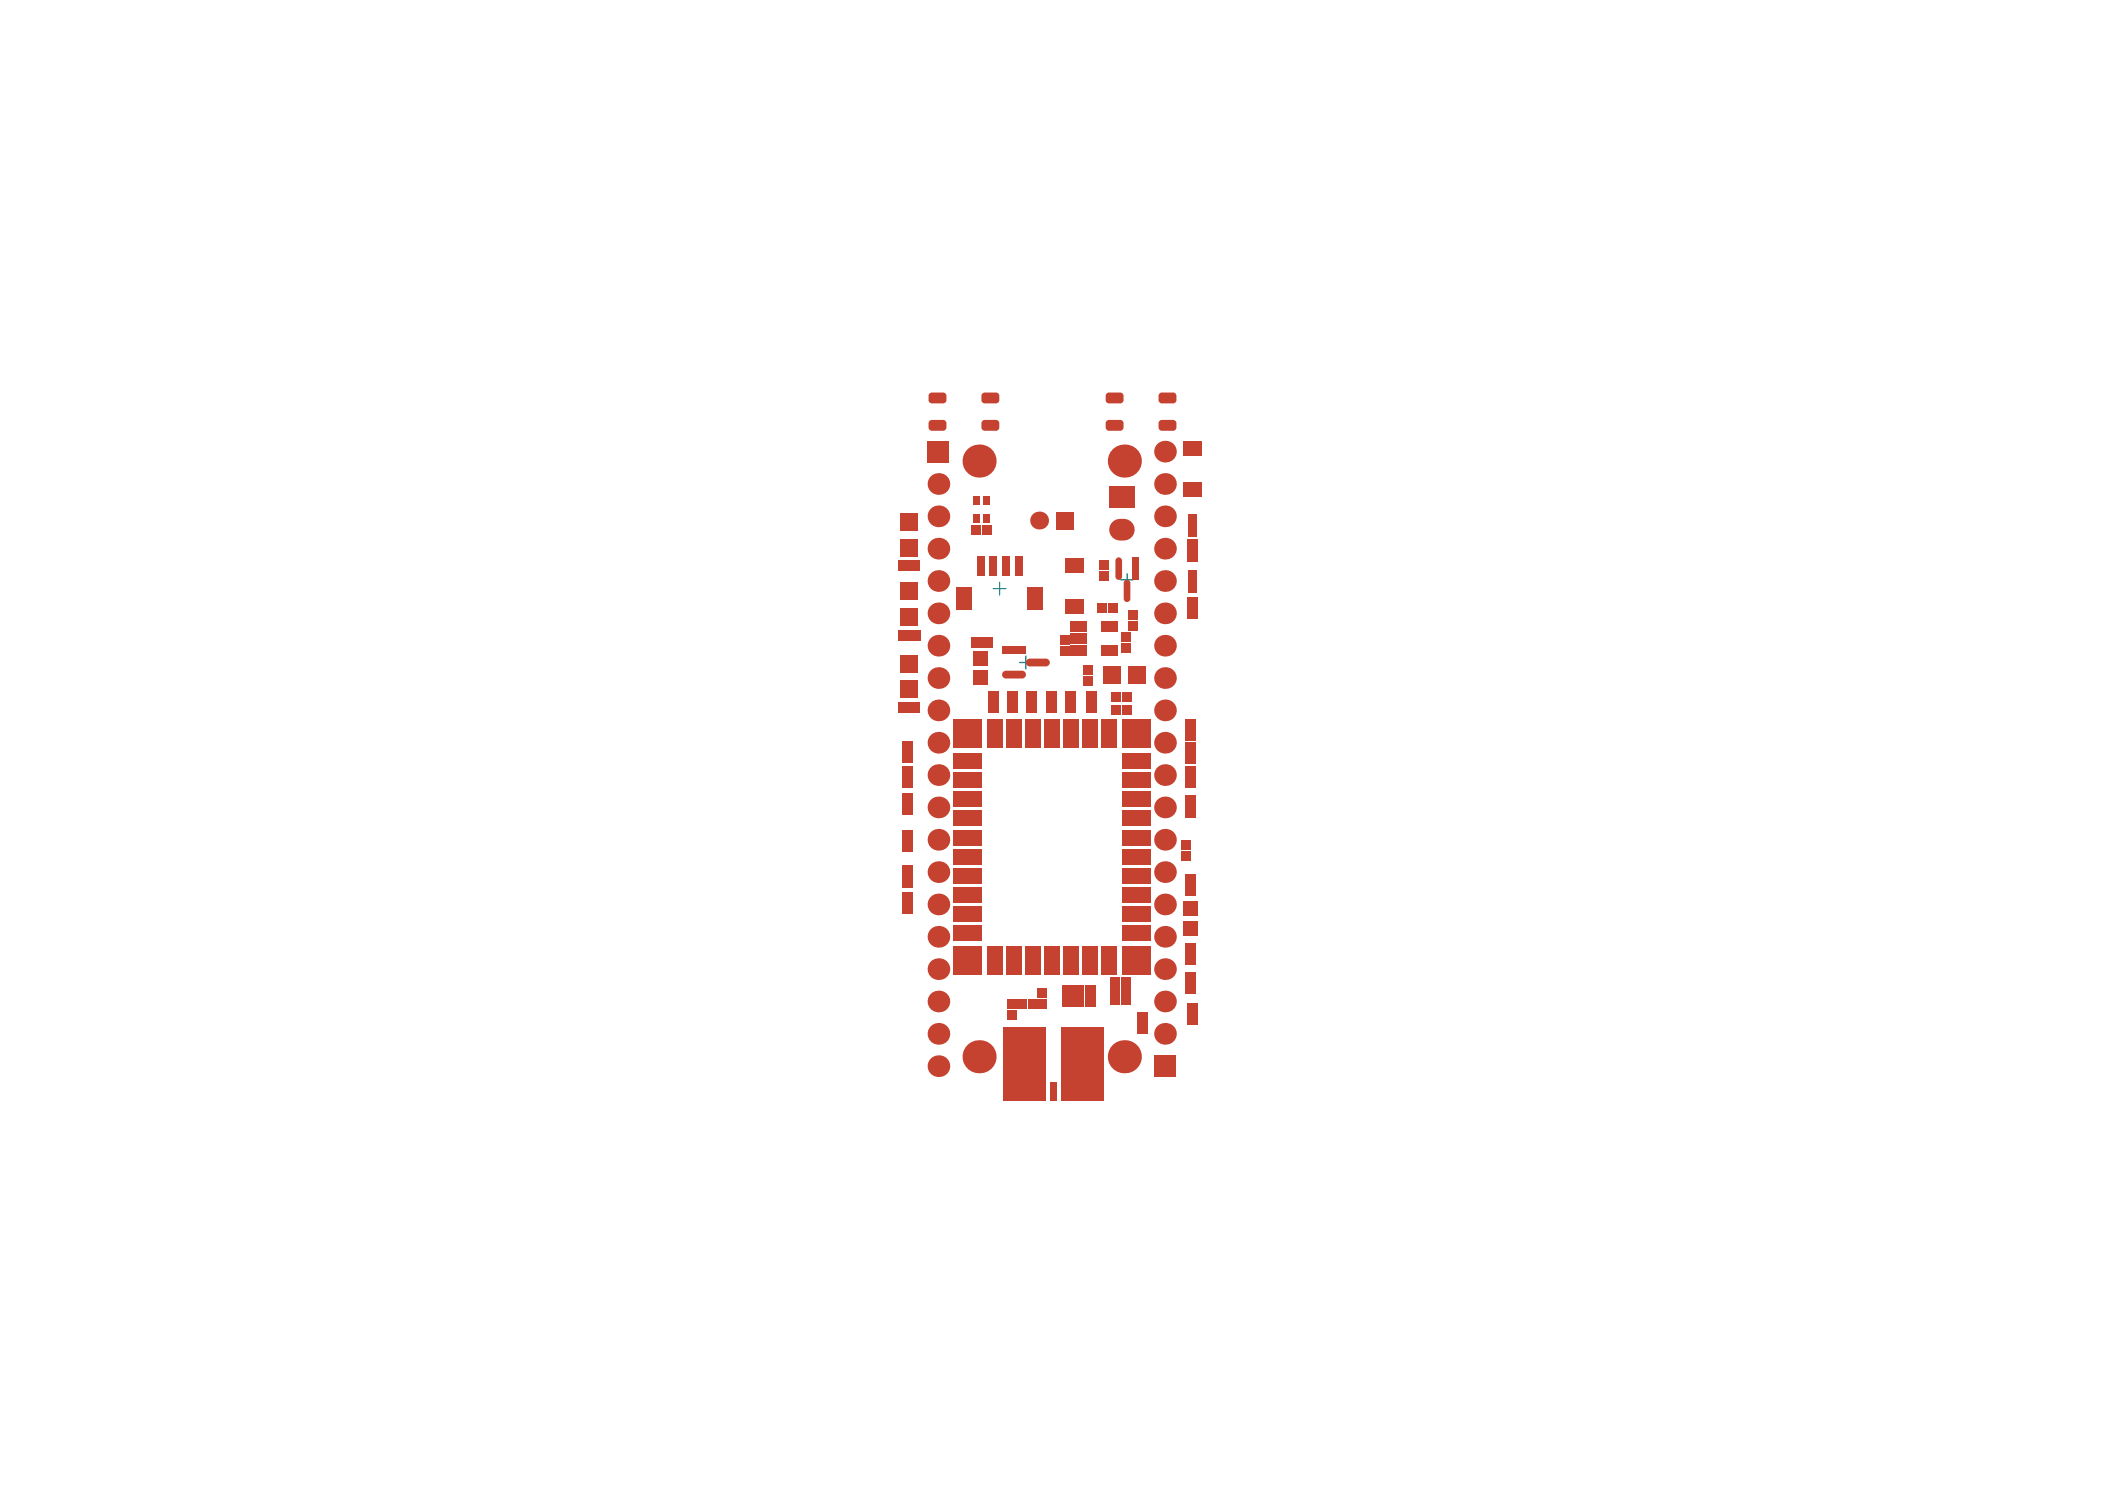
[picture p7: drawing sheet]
<svg xmlns="http://www.w3.org/2000/svg" width="297mm" height="210mm" viewBox="0 0 297 210" stroke-linecap="round" stroke-linejoin="round" font-family="sans-serif">
<path d="M140.2 83h1.8M141.1 82.1v1.8M143.9 93.5h1.8M144.8 92.6v1.8M158.1 81.8h1.8M159 80.9v1.8" fill="none" stroke="#008080" stroke-width=".18"/>
<g fill="#c64230">
<path d="M127.4 106h1.5v.1h-1.5z" fill-rule="evenodd"/>
<path d="M127.4 109.6h1.5v.1h-1.5z" fill-rule="evenodd"/>
<path d="M127.4 113.4h1.5v.1h-1.5z" fill-rule="evenodd"/>
<path d="M127.4 118.6h1.5h-1.5z" fill-rule="evenodd"/>
<path d="M127.4 123.6h1.5v.1h-1.5z" fill-rule="evenodd"/>
<path d="M127.4 127.4h1.5v.1h-1.5z" fill-rule="evenodd"/>
<path d="M167.3 102.9h1.5v.1h-1.5z" fill-rule="evenodd"/>
<path d="M167.3 109.6h1.5v.1h-1.5z" fill-rule="evenodd"/>
<path d="M153.1 140.5h1.5v.1h-1.5z" fill-rule="evenodd"/>
<path d="M160.5 144.2h1.4v.1h-1.4z" fill-rule="evenodd"/>
<path d="M167.5 143h1.4v.1h-1.4z" fill-rule="evenodd"/>
<path d="M167.3 138.7h1.5v.1h-1.5z" fill-rule="evenodd"/>
<path d="M167.3 134.5h1.5v.1h-1.5z" fill-rule="evenodd"/>
<path d="M167.3 124.8h1.5v.1h-1.5z" fill-rule="evenodd"/>
<path d="M167.3 113.7h1.5v.1h-1.5z" fill-rule="evenodd"/>
<path d="M144.8 99h1.5v.1h-1.5z" fill-rule="evenodd"/>
<path d="M167.3 106.2h1.5v.1h-1.5z" fill-rule="evenodd"/>
<path d="M151.5 140.5h1.4v.1h-1.4z" fill-rule="evenodd"/>
<path d="M149.8 140.5h1.5v.1h-1.5z" fill-rule="evenodd"/>
<path d="M138.5 89.8h.1v1.5h-.1z" fill-rule="evenodd"/>
<path d="M128.3 99v1.5z" fill-rule="evenodd"/>
<path d="M128.3 88.9v1.5z" fill-rule="evenodd"/>
<path d="M167.5 85.7h1.4v.1h-1.4z" fill-rule="evenodd"/>
<path d="M128.3 79.1v1.4z" fill-rule="evenodd"/>
<path d="M167.5 77.6h1.4v.1h-1.4z" fill-rule="evenodd"/>
<path d="M142.1 99h1.5v.1h-1.5z" fill-rule="evenodd"/>
<path d="M139.4 99h1.5v.1h-1.5z" fill-rule="evenodd"/>
<path d="M153.3 99h1.4v.1h-1.4z" fill-rule="evenodd"/>
<path d="M147.7 99h1.5v.1h-1.5z" fill-rule="evenodd"/>
<path d="M150.4 99h1.5v.1h-1.5z" fill-rule="evenodd"/>
<path d="M162.9 148.9h3v3h-3z" fill-rule="evenodd"/>
<path d="M130.9 62.2h3.1v3h-3.1z" fill-rule="evenodd"/>
</g>
<g fill="#c64230">
<circle cx="132.4" cy="145.8" r="1.53"/>
<circle cx="132.4" cy="141.3" r="1.53"/>
<circle cx="132.4" cy="150.4" r="1.53"/>
<circle cx="138.2" cy="149.1" r="2.34"/>
<circle cx="158.7" cy="149.1" r="2.34"/>
<circle cx="164.4" cy="145.8" r="1.53"/>
<circle cx="164.4" cy="141.3" r="1.53"/>
<circle cx="132.4" cy="118.5" r="1.53"/>
<circle cx="132.4" cy="136.7" r="1.53"/>
<circle cx="132.4" cy="132.1" r="1.53"/>
<circle cx="132.4" cy="123" r="1.53"/>
<circle cx="132.4" cy="113.9" r="1.53"/>
<circle cx="132.4" cy="127.6" r="1.53"/>
<circle cx="164.4" cy="136.7" r="1.53"/>
<circle cx="164.4" cy="132.1" r="1.53"/>
<circle cx="164.4" cy="127.6" r="1.53"/>
<circle cx="164.4" cy="123" r="1.53"/>
<circle cx="164.4" cy="118.5" r="1.53"/>
<circle cx="132.4" cy="100.2" r="1.53"/>
<circle cx="132.4" cy="91.1" r="1.53"/>
<circle cx="132.4" cy="95.6" r="1.53"/>
<circle cx="132.4" cy="104.8" r="1.53"/>
<circle cx="132.4" cy="109.3" r="1.53"/>
<circle cx="164.4" cy="113.9" r="1.53"/>
<circle cx="164.4" cy="109.3" r="1.53"/>
<circle cx="164.4" cy="104.8" r="1.53"/>
<circle cx="164.4" cy="100.2" r="1.53"/>
<circle cx="164.4" cy="95.6" r="1.53"/>
<circle cx="164.4" cy="91.1" r="1.53"/>
<circle cx="164.4" cy="86.5" r="1.53"/>
<circle cx="132.4" cy="86.5" r="1.53"/>
<circle cx="132.4" cy="82" r="1.53"/>
<circle cx="132.4" cy="77.4" r="1.53"/>
<circle cx="146.6" cy="73.4" r="1.26"/>
<circle cx="132.4" cy="72.8" r="1.53"/>
<circle cx="132.4" cy="68.3" r="1.53"/>
<circle cx="138.2" cy="65" r="2.34"/>
<circle cx="164.4" cy="82" r="1.53"/>
<circle cx="164.4" cy="77.4" r="1.53"/>
</g>
<path d="M158 74.7h.6" fill="none" stroke="#c64230" stroke-width="3.1"/>
<g fill="#c64230">
<path d="M149 72.2h2.5v2.5h-2.5z" fill-rule="evenodd"/>
<path d="M156.5 68.6h3.6v3.1h-3.6z" fill-rule="evenodd"/>
<path d="M134.9 82.8h2.2v3.2h-2.2z" fill-rule="evenodd"/>
<path d="M145 82.8h2.2v3.2h-2.2z" fill-rule="evenodd"/>
<path d="M137.8 78.5h1.1v2.7h-1.1z" fill-rule="evenodd"/>
<path d="M139.6 78.5h1.1v2.7h-1.1z" fill-rule="evenodd"/>
<path d="M141.4 78.5h1.1v2.7h-1.1z" fill-rule="evenodd"/>
<path d="M143.2 78.5h1.1v2.7h-1.1z" fill-rule="evenodd"/>
<path d="M150.4 78.7h2.5v2h-2.5z" fill-rule="evenodd"/>
<path d="M150.4 84.6h2.5v2h-2.5z" fill-rule="evenodd"/>
<path d="M127.4 104.5h1.5v1.5h-1.5z" fill-rule="evenodd"/>
<path d="M127.4 106h1.5v1.6h-1.5z" fill-rule="evenodd"/>
<path d="M127.4 108.1h1.5v1.5h-1.5z" fill-rule="evenodd"/>
<path d="M127.4 109.6h1.5v1.6h-1.5z" fill-rule="evenodd"/>
<path d="M127.4 111.9h1.5v1.6h-1.5z" fill-rule="evenodd"/>
<path d="M127.4 113.5h1.5v1.5h-1.5z" fill-rule="evenodd"/>
<path d="M127.4 117h1.5v1.6h-1.5z" fill-rule="evenodd"/>
<path d="M127.4 118.6h1.5v1.6h-1.5z" fill-rule="evenodd"/>
<path d="M127.4 123.6h1.5v1.6h-1.5z" fill-rule="evenodd"/>
<path d="M127.4 122.1h1.5v1.5h-1.5z" fill-rule="evenodd"/>
<path d="M127.4 125.8h1.5v1.6h-1.5z" fill-rule="evenodd"/>
<path d="M127.4 127.4h1.5v1.6h-1.5z" fill-rule="evenodd"/>
<path d="M167.3 101.4h1.5v1.6h-1.5z" fill-rule="evenodd"/>
<path d="M167.3 103h1.5v1.5h-1.5z" fill-rule="evenodd"/>
<path d="M167.3 108.1h1.5v1.5h-1.5z" fill-rule="evenodd"/>
<path d="M167.3 109.6h1.5v1.6h-1.5z" fill-rule="evenodd"/>
<path d="M138.5 59.7l.5-.5h1.5l.5 .5v.6l-.5 .5h-1.5l-.5-.5z" fill-rule="evenodd"/>
<path d="M131 59.7l.5-.5h1.6l.5 .5v.6l-.5 .5h-1.6l-.5-.5z" fill-rule="evenodd"/>
<path d="M138.5 55.8l.5-.4h1.5l.5 .4v.6l-.5 .5h-1.5l-.5-.5z" fill-rule="evenodd"/>
<path d="M131 55.8l.5-.4h1.6l.5 .4v.6l-.5 .5h-1.6l-.5-.5z" fill-rule="evenodd"/>
<path d="M158.6 82.2l.4-.4 .5 .4v2.3l-.5 .4-.4-.4z" fill-rule="evenodd"/>
<path d="M157.4 79.1l.5-.5 .4 .5v2.2l-.4 .5-.5-.5z" fill-rule="evenodd"/>
<path d="M159.7 78.6h1v3.2h-1z" fill-rule="evenodd"/>
<path d="M145.1 141h1.4v1.2h-1.4z" fill-rule="evenodd"/>
<path d="M143.6 141h1.3v1.2h-1.3z" fill-rule="evenodd"/>
<path d="M153.1 140.5h1.5v1.6h-1.5z" fill-rule="evenodd"/>
<path d="M153.1 139h1.5v1.5h-1.5z" fill-rule="evenodd"/>
<path d="M142.2 142.4h1.3v1.4h-1.3z" fill-rule="evenodd"/>
<path d="M142.2 140.9h1.3v1.3h-1.3z" fill-rule="evenodd"/>
<path d="M146.4 140.9h1.2v1.4h-1.2z" fill-rule="evenodd"/>
<path d="M146.4 139.4h1.2v1.4h-1.2z" fill-rule="evenodd"/>
<path d="M160.5 144.3h1.4v1.6h-1.4z" fill-rule="evenodd"/>
<path d="M160.5 142.7h1.4v1.6h-1.4z" fill-rule="evenodd"/>
<path d="M167.5 143h1.4v1.6h-1.4z" fill-rule="evenodd"/>
<path d="M167.5 141.5h1.4v1.5h-1.4z" fill-rule="evenodd"/>
<path d="M167.3 138.7h1.5v1.6h-1.5z" fill-rule="evenodd"/>
<path d="M167.3 137.2h1.5v1.5h-1.5z" fill-rule="evenodd"/>
<path d="M167.3 134.6h1.5v1.6h-1.5z" fill-rule="evenodd"/>
<path d="M167.3 133h1.5v1.6h-1.5z" fill-rule="evenodd"/>
<path d="M167.3 124.9h1.5v1.6h-1.5z" fill-rule="evenodd"/>
<path d="M167.3 123.3h1.5v1.6h-1.5z" fill-rule="evenodd"/>
<path d="M167.3 112.2h1.5v1.5h-1.5z" fill-rule="evenodd"/>
<path d="M167.3 113.8h1.5v1.5h-1.5z" fill-rule="evenodd"/>
<path d="M144.8 97.5h1.5v1.5h-1.5z" fill-rule="evenodd"/>
<path d="M144.8 99h1.5v1.6h-1.5z" fill-rule="evenodd"/>
<path d="M167.3 106.2h1.5v1.6h-1.5z" fill-rule="evenodd"/>
<path d="M167.3 104.6h1.5v1.6h-1.5z" fill-rule="evenodd"/>
<path d="M149.6 89.6h1.3v1.4h-1.3z" fill-rule="evenodd"/>
<path d="M149.6 91.2h1.3v1.3h-1.3z" fill-rule="evenodd"/>
<path d="M166.9 62.2h2.6v2h-2.6z" fill-rule="evenodd"/>
<path d="M166.9 68.1h2.6v2h-2.6z" fill-rule="evenodd"/>
<path d="M159.2 94h2.5v2.5h-2.5z" fill-rule="evenodd"/>
<path d="M155.6 94h2.5v2.5h-2.5z" fill-rule="evenodd"/>
<path d="M141.5 144.9h6v10.3h-6z" fill-rule="evenodd"/>
<path d="M149.7 144.9h6v10.3h-6z" fill-rule="evenodd"/>
<path d="M148.1 152.7h1v2.5h-1z" fill-rule="evenodd"/>
<path d="M156.7 140.4h1.3v1.3h-1.3z" fill-rule="evenodd"/>
<path d="M158.2 140.4h1.4v1.3h-1.4z" fill-rule="evenodd"/>
<path d="M144.8 93.5l.5-.6h2.3l.5 .6-.5 .5h-2.3z" fill-rule="evenodd"/>
<path d="M141.4 95.2l.6-.6h2.2l.6 .6-.6 .5h-2.2z" fill-rule="evenodd"/>
<path d="M141.4 91.2h3.4v1.1h-3.4z" fill-rule="evenodd"/>
<path d="M158.2 139.2h1.4v1.2h-1.4z" fill-rule="evenodd"/>
<path d="M156.7 139.2h1.3v1.2h-1.3z" fill-rule="evenodd"/>
<path d="M158.2 137.9h1.4v1.3h-1.4z" fill-rule="evenodd"/>
<path d="M156.7 137.9h1.3v1.3h-1.3z" fill-rule="evenodd"/>
<path d="M158.4 97.7h1.4v1.2h-1.4z" fill-rule="evenodd"/>
<path d="M156.9 97.7h1.3v1.2h-1.3z" fill-rule="evenodd"/>
<path d="M166.7 120.1h1.2v1.4h-1.2z" fill-rule="evenodd"/>
<path d="M166.7 118.6h1.2v1.3h-1.2z" fill-rule="evenodd"/>
<path d="M158.4 99.5h1.4v1.2h-1.4z" fill-rule="evenodd"/>
<path d="M156.9 99.5h1.3v1.2h-1.3z" fill-rule="evenodd"/>
<path d="M155.2 79.1h1.2v1.3h-1.2z" fill-rule="evenodd"/>
<path d="M155.2 80.6h1.2v1.4h-1.2z" fill-rule="evenodd"/>
<path d="M151.5 139h1.4v1.5h-1.4z" fill-rule="evenodd"/>
<path d="M151.5 140.5h1.4v1.6h-1.4z" fill-rule="evenodd"/>
<path d="M149.8 140.5h1.5v1.6h-1.5z" fill-rule="evenodd"/>
<path d="M149.8 139h1.5v1.5h-1.5z" fill-rule="evenodd"/>
<path d="M167 127.2h2.1v2h-2.1z" fill-rule="evenodd"/>
<path d="M167 129.9h2.1v2h-2.1z" fill-rule="evenodd"/>
<path d="M137 89.8h1.5v1.5h-1.5z" fill-rule="evenodd"/>
<path d="M138.6 89.8h1.5v1.5h-1.5z" fill-rule="evenodd"/>
<path d="M127 82.1h2.6v2.6h-2.6z" fill-rule="evenodd"/>
<path d="M127 85.7h2.6v2.5h-2.6z" fill-rule="evenodd"/>
<path d="M167.6 72.5h1.2v1.6h-1.2z" fill-rule="evenodd"/>
<path d="M167.6 74.1h1.2v1.7h-1.2z" fill-rule="evenodd"/>
<path d="M126.7 99h1.6v1.5h-1.6z" fill-rule="evenodd"/>
<path d="M128.3 99h1.6v1.5h-1.6z" fill-rule="evenodd"/>
<path d="M126.7 88.9h1.6v1.5h-1.6z" fill-rule="evenodd"/>
<path d="M128.3 88.9h1.6v1.5h-1.6z" fill-rule="evenodd"/>
<path d="M159.3 87.6h1.3v1.4h-1.3z" fill-rule="evenodd"/>
<path d="M159.3 86.1h1.3v1.3h-1.3z" fill-rule="evenodd"/>
<path d="M155.4 133.5h2.2v4h-2.2z" fill-rule="evenodd"/>
<path d="M144.6 133.5h2.2v4h-2.2z" fill-rule="evenodd"/>
<path d="M142 133.5h2.1v4h-2.1z" fill-rule="evenodd"/>
<path d="M152.7 133.5h2.2v4h-2.2z" fill-rule="evenodd"/>
<path d="M150 133.5h2.2v4h-2.2z" fill-rule="evenodd"/>
<path d="M147.3 133.5h2.2v4h-2.2z" fill-rule="evenodd"/>
<path d="M134.5 133.5h4v4h-4z" fill-rule="evenodd"/>
<path d="M134.5 122.5h4v2.1h-4z" fill-rule="evenodd"/>
<path d="M134.5 106.3h4v2.2h-4z" fill-rule="evenodd"/>
<path d="M134.5 114.4h4v2.1h-4z" fill-rule="evenodd"/>
<path d="M134.5 111.7h4v2.1h-4z" fill-rule="evenodd"/>
<path d="M134.5 117.1h4v2.1h-4z" fill-rule="evenodd"/>
<path d="M134.5 109h4v2.2h-4z" fill-rule="evenodd"/>
<path d="M134.5 119.8h4v2.1h-4z" fill-rule="evenodd"/>
<path d="M158.4 122.5h4v2.1h-4z" fill-rule="evenodd"/>
<path d="M158.4 111.7h4v2.1h-4z" fill-rule="evenodd"/>
<path d="M158.4 109h4v2.2h-4z" fill-rule="evenodd"/>
<path d="M158.4 106.3h4v2.2h-4z" fill-rule="evenodd"/>
<path d="M158.4 114.4h4v2.1h-4z" fill-rule="evenodd"/>
<path d="M158.4 117.1h4v2.1h-4z" fill-rule="evenodd"/>
<path d="M158.4 119.8h4v2.1h-4z" fill-rule="evenodd"/>
<path d="M134.5 127.9h4v2.1h-4z" fill-rule="evenodd"/>
<path d="M158.4 125.2h4v2.1h-4z" fill-rule="evenodd"/>
<path d="M134.5 130.5h4v2.2h-4z" fill-rule="evenodd"/>
<path d="M158.4 127.9h4v2.1h-4z" fill-rule="evenodd"/>
<path d="M134.5 125.2h4v2.1h-4z" fill-rule="evenodd"/>
<path d="M158.4 130.5h4v2.2h-4z" fill-rule="evenodd"/>
<path d="M139.3 101.5h2.1v4h-2.1z" fill-rule="evenodd"/>
<path d="M142 101.5h2.1v4h-2.1z" fill-rule="evenodd"/>
<path d="M144.6 101.5h2.2v4h-2.2z" fill-rule="evenodd"/>
<path d="M147.3 101.5h2.2v4h-2.2z" fill-rule="evenodd"/>
<path d="M150 101.5h2.2v4h-2.2z" fill-rule="evenodd"/>
<path d="M152.7 101.5h2.2v4h-2.2z" fill-rule="evenodd"/>
<path d="M155.4 101.5h2.2v4h-2.2z" fill-rule="evenodd"/>
<path d="M158.4 133.5h4v4h-4z" fill-rule="evenodd"/>
<path d="M158.4 101.5h4v4h-4z" fill-rule="evenodd"/>
<path d="M134.5 101.5h4v4h-4z" fill-rule="evenodd"/>
<path d="M139.3 133.5h2.1v4h-2.1z" fill-rule="evenodd"/>
<path d="M137.3 94.6h2.1v2h-2.1z" fill-rule="evenodd"/>
<path d="M137.3 91.9h2.1v2.1h-2.1z" fill-rule="evenodd"/>
<path d="M127 76h2.6v2.6h-2.6z" fill-rule="evenodd"/>
<path d="M127 72.4h2.6v2.6h-2.6z" fill-rule="evenodd"/>
<path d="M167.5 84.2h1.4v1.5h-1.4z" fill-rule="evenodd"/>
<path d="M167.5 85.7h1.4v1.6h-1.4z" fill-rule="evenodd"/>
<path d="M154.8 85.1h1.4v1.3h-1.4z" fill-rule="evenodd"/>
<path d="M156.4 85.1h1.3v1.3h-1.3z" fill-rule="evenodd"/>
<path d="M127 92.4h2.6v2.5h-2.6z" fill-rule="evenodd"/>
<path d="M127 96h2.6v2.5h-2.6z" fill-rule="evenodd"/>
<path d="M126.7 79.1h1.6v1.4h-1.6z" fill-rule="evenodd"/>
<path d="M128.3 79.1h1.6v1.4h-1.6z" fill-rule="evenodd"/>
<path d="M167.5 76.1h1.4v1.5h-1.4z" fill-rule="evenodd"/>
<path d="M167.5 77.7h1.4v1.5h-1.4z" fill-rule="evenodd"/>
<path d="M158.2 89.1h1.3v1.4h-1.3z" fill-rule="evenodd"/>
<path d="M158.2 90.7h1.3v1.3h-1.3z" fill-rule="evenodd"/>
<path d="M155.3 91h2.4v1.5h-2.4z" fill-rule="evenodd"/>
<path d="M151 91h2.4v1.5h-2.4z" fill-rule="evenodd"/>
<path d="M151 89.3h2.4v1.5h-2.4z" fill-rule="evenodd"/>
<path d="M151 87.6h2.4v1.5h-2.4z" fill-rule="evenodd"/>
<path d="M155.3 87.6h2.4v1.5h-2.4z" fill-rule="evenodd"/>
<path d="M156 55.8l.5-.4h1.6l.4 .4v.6l-.4 .5h-1.6l-.5-.5z" fill-rule="evenodd"/>
<path d="M163.5 55.8l.5-.4h1.5l.5 .4v.6l-.5 .5h-1.5l-.5-.5z" fill-rule="evenodd"/>
<path d="M156 59.7l.5-.5h1.6l.4 .5v.6l-.4 .5h-1.6l-.5-.5z" fill-rule="evenodd"/>
<path d="M163.5 59.7l.5-.5h1.5l.5 .5v.6l-.5 .5h-1.5l-.5-.5z" fill-rule="evenodd"/>
<path d="M142.1 97.5h1.5v1.5h-1.5z" fill-rule="evenodd"/>
<path d="M142.1 99h1.5v1.6h-1.5z" fill-rule="evenodd"/>
<path d="M139.4 97.5h1.5v1.5h-1.5z" fill-rule="evenodd"/>
<path d="M139.4 99h1.5v1.6h-1.5z" fill-rule="evenodd"/>
<path d="M153.3 97.5h1.4v1.5h-1.4z" fill-rule="evenodd"/>
<path d="M153.3 99h1.4v1.6h-1.4z" fill-rule="evenodd"/>
<path d="M150.4 97.5h1.5v1.5h-1.5z" fill-rule="evenodd"/>
<path d="M150.4 99h1.5v1.6h-1.5z" fill-rule="evenodd"/>
<path d="M147.7 97.5h1.5v1.5h-1.5z" fill-rule="evenodd"/>
<path d="M147.7 99h1.5v1.6h-1.5z" fill-rule="evenodd"/>
<path d="M167.6 80.4h1.2v1.7h-1.2z" fill-rule="evenodd"/>
<path d="M167.6 82h1.2v1.7h-1.2z" fill-rule="evenodd"/>
<path d="M152.8 95.3h1.3v1.4h-1.3z" fill-rule="evenodd"/>
<path d="M152.8 93.8h1.3v1.4h-1.3z" fill-rule="evenodd"/>
<path d="M137.1 74.1h1.3v1.3h-1.3z" fill-rule="evenodd"/>
<path d="M138.6 74.1h1.4v1.3h-1.4z" fill-rule="evenodd"/>
<path d="M138.8 72.5h.9v1.3h-.9z" fill-rule="evenodd"/>
<path d="M137.4 72.5h.9v1.3h-.9z" fill-rule="evenodd"/>
<path d="M138.8 70h.9v1.3h-.9z" fill-rule="evenodd"/>
<path d="M137.4 70h.9v1.3h-.9z" fill-rule="evenodd"/>
</g>
<g fill="#c64230">
<path d="M138.5 60.3h.5v.5l-.3-.1z"/>
<path d="M140.5 60.3h.5l-.1 .2-.4 .3z"/>
<path d="M140.5 59.2l.4 .3 .1 .2h-.5z"/>
<path d="M138.6 59.5l.4-.3v.5h-.5z"/>
<path d="M131 60.3h.5v.5l-.4-.3z"/>
<path d="M133.1 60.3h.5l-.1 .2-.4 .3z"/>
<path d="M133.1 59.2l.4 .3 .1 .2h-.5z"/>
<path d="M131.1 59.5l.4-.3v.5h-.5z"/>
<path d="M138.5 56.4h.5v.5l-.3-.1z"/>
<path d="M140.5 56.4h.5l-.1 .3-.4 .2z"/>
<path d="M140.5 55.4l.4 .2 .1 .2h-.5z"/>
<path d="M138.6 55.6l.4-.2v.4h-.5z"/>
<path d="M131 56.4h.5v.5l-.4-.2z"/>
<path d="M133.1 56.4h.5l-.1 .3-.4 .2z"/>
<path d="M133.1 55.4l.4 .2 .1 .2h-.5z"/>
<path d="M131.1 55.6l.4-.2v.4h-.5z"/>
<path d="M159 84.5h.5a.47 .47 0 0 1-.5 .4z"/>
<path d="M159 81.8l.4 .2 .1 .2h-.5z"/>
<path d="M158.6 82l.4-.2v.4h-.4z"/>
<path d="M158.6 84.5h.4v.4a.47 .47 0 0 1-.4-.4z"/>
<path d="M157.9 81.3h.4a.47 .47 0 0 1-.4 .5z"/>
<path d="M157.9 78.6l.2 .1 .2 .4h-.4z"/>
<path d="M157.5 78.9l.4-.3v.5h-.5z"/>
<path d="M157.4 81.3h.5v.5a.47 .47 0 0 1-.5-.5z"/>
<path d="M147.6 92.9l.3 .1 .2 .2v.3h-.5z"/>
<path d="M144.8 93.2l.2-.2 .3-.1v.6h-.5z"/>
<path d="M144.8 93.5h.5v.5l-.3-.1-.2-.2z"/>
<path d="M147.6 93.5h.5v.2l-.2 .2-.3 .1z"/>
<path d="M144.2 94.6a.55 .55 0 0 1 .6 .6h-.6z"/>
<path d="M141.5 94.9l.2-.2 .3-.1v.6h-.6z"/>
<path d="M141.4 95.2h.6v.5a.55 .55 0 0 1-.6-.5z"/>
<path d="M144.2 95.2h.6l-.1 .2-.2 .2-.3 .1z"/>
<path d="M156 56.4h.5v.5l-.2-.1z"/>
<path d="M158.1 56.4h.4v.3l-.4 .2z"/>
<path d="M158.1 55.4l.4 .2v.2h-.4z"/>
<path d="M156.1 55.6l.4-.2v.4h-.5z"/>
<path d="M163.5 56.4h.5v.5l-.3-.1z"/>
<path d="M165.5 56.4h.5a.47 .47 0 0 1-.5 .5z"/>
<path d="M165.5 55.4l.4 .2 .1 .2h-.5z"/>
<path d="M163.5 55.6l.5-.2v.4h-.5z"/>
<path d="M156 60.3h.5v.5l-.2-.1z"/>
<path d="M158.1 60.3h.4v.2l-.4 .3z"/>
<path d="M158.1 59.2l.4 .3v.2h-.4z"/>
<path d="M156.1 59.5l.4-.3v.5h-.5z"/>
<path d="M163.5 60.3h.5v.5l-.3-.1z"/>
<path d="M165.5 60.3h.5a.47 .47 0 0 1-.5 .5z"/>
<path d="M165.5 59.2l.4 .3 .1 .2h-.5z"/>
<path d="M163.5 59.5l.5-.3v.5h-.5z"/>
<circle cx="164.4" cy="72.8" r="1.53"/>
<circle cx="164.4" cy="68.3" r="1.53"/>
<circle cx="158.7" cy="65" r="2.34"/>
<circle cx="164.4" cy="63.7" r="1.53"/>
</g>
</svg>
